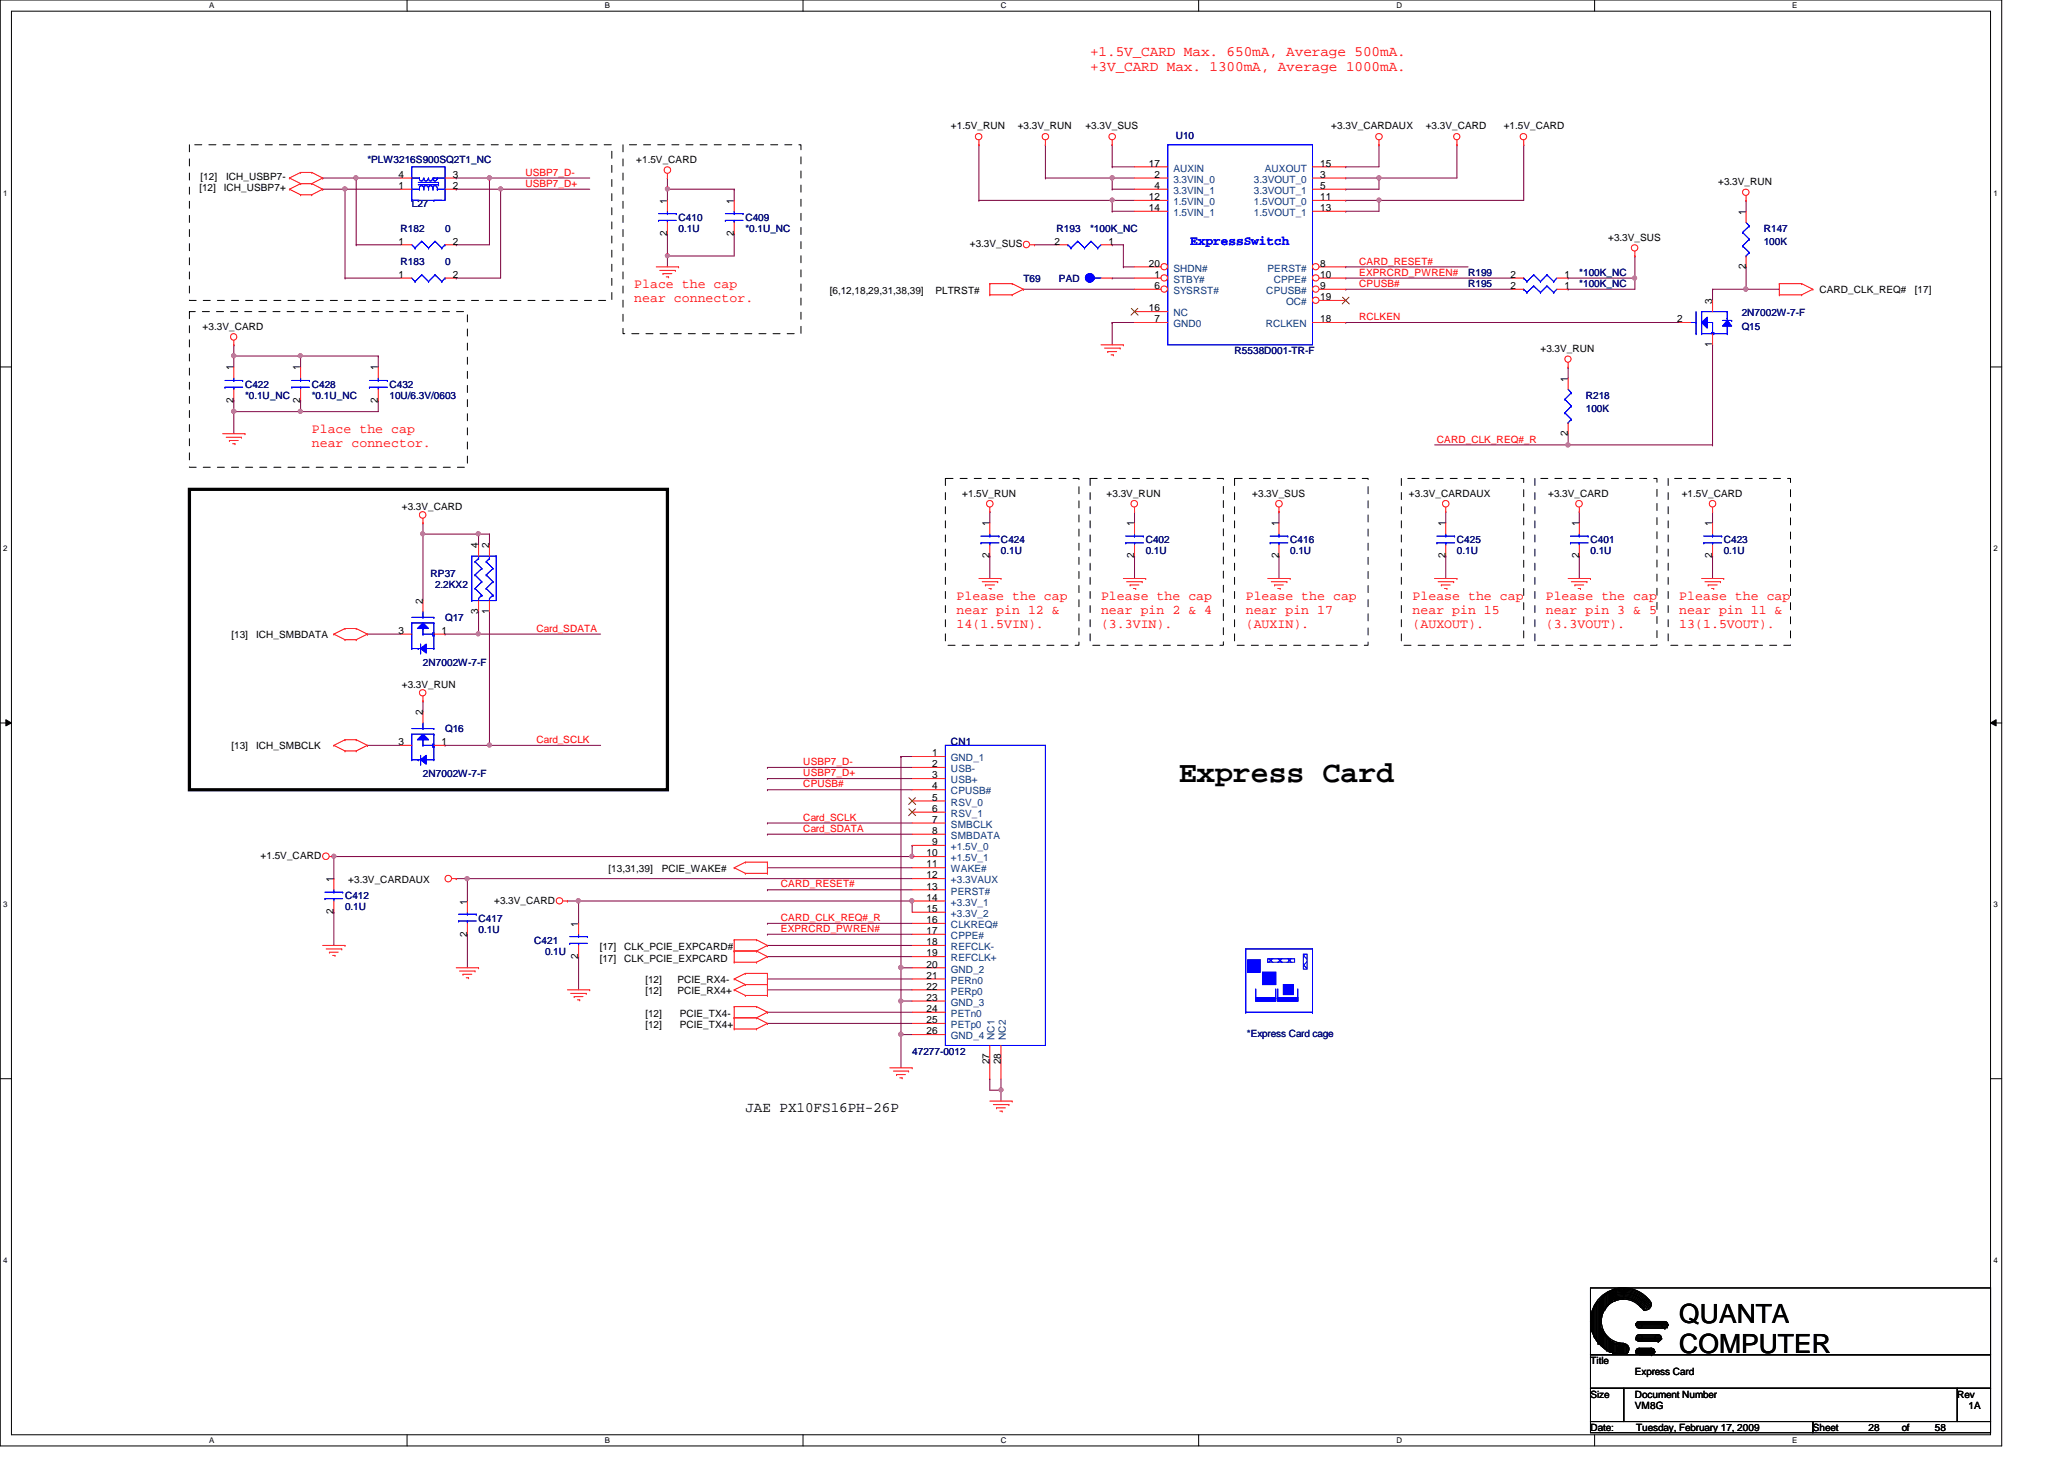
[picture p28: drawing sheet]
<svg xmlns="http://www.w3.org/2000/svg" width="297mm" height="210mm" viewBox="0 0 297 210" stroke-linecap="round" stroke-linejoin="round" font-family="sans-serif">
<defs><g id="words">
<text font-size="4.3" x="169.7" y="112.4">Express Card</text>
<g font-size="3.8">
<text x="241.7" y="190.3">QUANTA</text>
<text x="241.7" y="194.6">COMPUTER</text>
</g>
<g font-size="2.1" fill="#f00">
<text x="156.9" y="8">+1.5V_CARD Max. 650mA, Average 500mA.</text>
<text x="156.9" y="10.2">+3V_CARD Max. 1300mA, Average 1000mA.</text>
</g>
<text font-size="2.1" x="107.3" y="160">JAE PX10FS16PH-26P</text>
<text font-size="1.9" fill="#00f" x="171.3" y="35.2">ExpressSwitch</text>
<g font-size="1.9" fill="#f00">
<text x="91.3" y="41.5">Place the cap</text>
<text x="91.3" y="43.5">near connector.</text>
<text x="44.9" y="62.3">Place the cap</text>
<text x="44.9" y="64.3">near connector.</text>
<text x="137.7" y="86.3">Please the cap</text>
<text x="137.7" y="88.3">near pin 12 &amp;</text>
<text x="158.5" y="86.3">Please the cap</text>
<text x="158.5" y="88.3">near pin 2 &amp; 4</text>
<text x="179.3" y="86.3">Please the cap</text>
<text x="179.3" y="88.3">near pin 17</text>
<text x="203.3" y="86.3">Please the cap</text>
<text x="203.3" y="88.3">near pin 15</text>
<text x="222.5" y="86.3">Please the cap</text>
<text x="222.5" y="88.3">near pin 3 &amp; 5</text>
<text x="241.7" y="86.3">Please the cap</text>
<text x="241.7" y="88.3">near pin 11 &amp;</text>
<text x="137.7" y="90.3">14(1.5VIN).</text>
<text x="158.5" y="90.3">(3.3VIN).</text>
<text x="179.3" y="90.3">(AUXIN).</text>
<text x="203.3" y="90.3">(AUXOUT).</text>
<text x="222.5" y="90.3">(3.3VOUT).</text>
<text x="241.7" y="90.3">13(1.5VOUT).</text>
</g>
<g font-size="1.4" fill="#000080">
<text x="52.9" y="23.5">*PLW3216S900SQ2T1_NC</text>
<text x="169.2" y="19.9">U10</text>
<text x="59.3" y="29.8">L27</text>
<text x="57.7" y="33.4">R182</text>
<text x="64" y="33.4">0</text>
<text x="97.7" y="31.7">C410</text>
<text x="97.7" y="33.4">0.1U</text>
<text x="107.3" y="31.7">C409</text>
<text x="107.3" y="33.4">*0.1U_NC</text>
<text x="152.1" y="33.4">R193</text>
<text x="156.9" y="33.4">*100K_NC</text>
<text x="253.8" y="33.4">R147</text>
<text x="253.8" y="35.3">100K</text>
<text x="57.7" y="38.2">R183</text>
<text x="64" y="38.2">0</text>
<text x="147.3" y="40.6">T69</text>
<text x="152.4" y="40.6">PAD</text>
<text x="211.3" y="39.8">R199</text>
<text x="211.3" y="41.4">R195</text>
<text x="227.3" y="39.8">*100K_NC</text>
<text x="227.3" y="41.4">*100K_NC</text>
<text x="250.7" y="47.5">Q15</text>
<text x="250.7" y="45.5">2N7002W-7-F</text>
<text x="177.7" y="51">R5538D001-TR-F</text>
<text x="35.3" y="55.8">C422</text>
<text x="35.3" y="57.4">*0.1U_NC</text>
<text x="44.9" y="55.8">C428</text>
<text x="44.9" y="57.4">*0.1U_NC</text>
<text x="56" y="55.8">C432</text>
<text x="56" y="57.4">10U/6.3V/0603</text>
<text x="228.2" y="57.4">R218</text>
<text x="228.2" y="59.3">100K</text>
<text x="62" y="83">RP37</text>
<text x="144.1" y="78.2">C424</text>
<text x="144.1" y="79.8">0.1U</text>
<text x="164.9" y="78.2">C402</text>
<text x="164.9" y="79.8">0.1U</text>
<text x="185.7" y="78.2">C416</text>
<text x="185.7" y="79.8">0.1U</text>
<text x="209.7" y="78.2">C425</text>
<text x="209.7" y="79.8">0.1U</text>
<text x="228.9" y="78.2">C401</text>
<text x="228.9" y="79.8">0.1U</text>
<text x="248.1" y="78.2">C423</text>
<text x="248.1" y="79.8">0.1U</text>
<text x="62.6" y="84.6">2.2KX2</text>
<text x="64" y="89.4">Q17</text>
<text x="60.9" y="95.8">2N7002W-7-F</text>
<text x="64" y="105.4">Q16</text>
<text x="136.9" y="107.1">CN1</text>
<text x="60.9" y="111.8">2N7002W-7-F</text>
<text x="49.7" y="129.4">C412</text>
<text x="49.7" y="131">0.1U</text>
<text x="68.9" y="132.6">C417</text>
<text x="68.9" y="134.2">0.1U</text>
<text x="76.9" y="135.8">C421</text>
<text x="78.4" y="137.4">0.1U</text>
<text x="179.4" y="149.2">*Express Card cage</text>
<text x="131.3" y="151.8">47277-0012</text>
</g>
<g font-size="1.4">
<text x="91.6" y="23.5">+1.5V_CARD</text>
<text x="136.9" y="18.6">+1.5V_RUN</text>
<text x="146.5" y="18.6">+3.3V_RUN</text>
<text x="156.2" y="18.6">+3.3V_SUS</text>
<text x="165.4" y="24">17</text>
<text x="190" y="24">15</text>
<text x="191.6" y="18.6">+3.3V_CARDAUX</text>
<text x="205.2" y="18.6">+3.3V_CARD</text>
<text x="216.4" y="18.6">+1.5V_CARD</text>
<text x="28.7" y="27.4">[12]</text>
<text x="28.9" y="25.9">[12]</text>
<text x="32.2" y="27.4">ICH_USBP7+</text>
<text x="32.6" y="25.9">ICH_USBP7-</text>
<text x="57.4" y="27.2">1</text>
<text x="57.4" y="25.6">4</text>
<text x="65.1" y="27.2">2</text>
<text x="65.1" y="25.6">3</text>
<text x="96" y="29.3" transform="rotate(-90 96 29.3)">1</text>
<text x="105.6" y="29.3" transform="rotate(-90 105.6 29.3)">1</text>
<text x="165.4" y="28.8">12</text>
<text x="166.2" y="25.6">2</text>
<text x="166.2" y="27.2">4</text>
<text x="190" y="25.6">3</text>
<text x="190" y="28.8">11</text>
<text x="190" y="27.2">5</text>
<text x="247.3" y="26.6">+3.3V_RUN</text>
<text x="57.4" y="35.2">1</text>
<text x="65.1" y="35.2">2</text>
<text x="96" y="33.9" transform="rotate(-90 96 33.9)">2</text>
<text x="105.6" y="33.9" transform="rotate(-90 105.6 33.9)">2</text>
<text x="139.6" y="35.6">+3.3V_SUS</text>
<text x="151.8" y="35.2">2</text>
<text x="159.6" y="35.2">1</text>
<text x="165.4" y="30.4">14</text>
<text x="190" y="30.4">13</text>
<text x="231.4" y="34.6">+3.3V_SUS</text>
<text x="251.2" y="30.9" transform="rotate(-90 251.2 30.9)">1</text>
<text x="57.4" y="40">1</text>
<text x="65.1" y="40">2</text>
<text x="165.4" y="38.4">20</text>
<text x="166.2" y="40">1</text>
<text x="166.2" y="41.6">6</text>
<text x="190" y="38.4">8</text>
<text x="190" y="40">10</text>
<text x="190" y="41.6">9</text>
<text x="217.4" y="40">2</text>
<text x="217.4" y="41.6">2</text>
<text x="225.2" y="40">1</text>
<text x="225.2" y="41.6">1</text>
<text x="251.2" y="38.7" transform="rotate(-90 251.2 38.7)">2</text>
<text x="29.2" y="47.5">+3.3V_CARD</text>
<text x="119.4" y="42.3">[6,12,18,29,31,38,39]</text>
<text x="134.6" y="42.3">PLTRST#</text>
<text x="165.4" y="44.8">16</text>
<text x="166.2" y="46.4">7</text>
<text x="190" y="46.4">18</text>
<text x="190" y="43.2">19</text>
<text x="241.4" y="46.4">2</text>
<text x="246.4" y="43.7" transform="rotate(-90 246.4 43.7)">3</text>
<text x="261.8" y="42.2">CARD_CLK_REQ#</text>
<text x="275.6" y="42.2">[17]</text>
<text x="33.6" y="53.3" transform="rotate(-90 33.6 53.3)">1</text>
<text x="43.2" y="53.3" transform="rotate(-90 43.2 53.3)">1</text>
<text x="54.4" y="53.3" transform="rotate(-90 54.4 53.3)">1</text>
<text x="221.7" y="50.6">+3.3V_RUN</text>
<text x="246.4" y="49.9" transform="rotate(-90 246.4 49.9)">1</text>
<text x="33.6" y="57.9" transform="rotate(-90 33.6 57.9)">2</text>
<text x="43.2" y="57.9" transform="rotate(-90 43.2 57.9)">2</text>
<text x="54.4" y="57.9" transform="rotate(-90 54.4 57.9)">2</text>
<text x="225.6" y="54.9" transform="rotate(-90 225.6 54.9)">1</text>
<text x="225.6" y="62.7" transform="rotate(-90 225.6 62.7)">2</text>
<text x="138.5" y="71.5">+1.5V_RUN</text>
<text x="159.3" y="71.5">+3.3V_RUN</text>
<text x="180.2" y="71.5">+3.3V_SUS</text>
<text x="202.8" y="71.5">+3.3V_CARDAUX</text>
<text x="222.8" y="71.5">+3.3V_CARD</text>
<text x="242" y="71.5">+1.5V_CARD</text>
<text x="57.8" y="73.4">+3.3V_CARD</text>
<text x="142.4" y="75.7" transform="rotate(-90 142.4 75.7)">1</text>
<text x="163.2" y="75.7" transform="rotate(-90 163.2 75.7)">1</text>
<text x="184" y="75.7" transform="rotate(-90 184 75.7)">1</text>
<text x="208" y="75.7" transform="rotate(-90 208 75.7)">1</text>
<text x="227.2" y="75.7" transform="rotate(-90 227.2 75.7)">1</text>
<text x="246.4" y="75.7" transform="rotate(-90 246.4 75.7)">1</text>
<text x="68.8" y="78.9" transform="rotate(-90 68.8 78.9)">4</text>
<text x="70.4" y="78.9" transform="rotate(-90 70.4 78.9)">2</text>
<text x="142.4" y="80.3" transform="rotate(-90 142.4 80.3)">2</text>
<text x="163.2" y="80.3" transform="rotate(-90 163.2 80.3)">2</text>
<text x="184" y="80.3" transform="rotate(-90 184 80.3)">2</text>
<text x="208" y="80.3" transform="rotate(-90 208 80.3)">2</text>
<text x="227.2" y="80.3" transform="rotate(-90 227.2 80.3)">2</text>
<text x="246.4" y="80.3" transform="rotate(-90 246.4 80.3)">2</text>
<text x="60.8" y="86.9" transform="rotate(-90 60.8 86.9)">2</text>
<text x="68.8" y="88.3" transform="rotate(-90 68.8 88.3)">3</text>
<text x="70.4" y="88.3" transform="rotate(-90 70.4 88.3)">1</text>
<text x="33.3" y="91.8">[13]</text>
<text x="36.9" y="91.8">ICH_SMBDATA</text>
<text x="57.4" y="91.2">3</text>
<text x="63.5" y="91.2">1</text>
<text x="57.8" y="99">+3.3V_RUN</text>
<text x="33.3" y="107.8">[13]</text>
<text x="36.9" y="107.8">ICH_SMBCLK</text>
<text x="57.4" y="107.2">3</text>
<text x="60.8" y="102.9" transform="rotate(-90 60.8 102.9)">2</text>
<text x="63.5" y="107.2">1</text>
<text x="134.2" y="108.8">1</text>
<text x="134.2" y="112">3</text>
<text x="134.2" y="110.4">2</text>
<text x="134.2" y="113.6">4</text>
<text x="134.2" y="115.2">5</text>
<text x="134.2" y="118.4">7</text>
<text x="134.2" y="116.8">6</text>
<text x="134.2" y="120">8</text>
<text x="37.5" y="123.6">+1.5V_CARD</text>
<text x="87.6" y="125.4">[13,31,39]</text>
<text x="95.2" y="125.4">PCIE_WAKE#</text>
<text x="133.3" y="124.8">11</text>
<text x="133.3" y="123.2">10</text>
<text x="134.2" y="121.6">9</text>
<text x="48" y="131.5" transform="rotate(-90 48 131.5)">2</text>
<text x="48" y="126.9" transform="rotate(-90 48 126.9)">1</text>
<text x="50.1" y="127">+3.3V_CARDAUX</text>
<text x="67.2" y="130.1" transform="rotate(-90 67.2 130.1)">1</text>
<text x="71.1" y="130">+3.3V_CARD</text>
<text x="133.3" y="128">13</text>
<text x="133.3" y="131.2">15</text>
<text x="133.3" y="126.4">12</text>
<text x="133.3" y="129.6">14</text>
<text x="67.2" y="134.7" transform="rotate(-90 67.2 134.7)">2</text>
<text x="83.2" y="137.9" transform="rotate(-90 83.2 137.9)">2</text>
<text x="83.2" y="133.3" transform="rotate(-90 83.2 133.3)">1</text>
<text x="86.3" y="136.7">[17]</text>
<text x="89.8" y="136.7">CLK_PCIE_EXPCARD#</text>
<text x="133.3" y="134.4">17</text>
<text x="133.3" y="137.6">19</text>
<text x="133.3" y="132.8">16</text>
<text x="133.3" y="136">18</text>
<text x="86.3" y="138.3">[17]</text>
<text x="89.8" y="138.3">CLK_PCIE_EXPCARD</text>
<text x="92.9" y="143">[12]</text>
<text x="92.9" y="141.4">[12]</text>
<text x="97.5" y="143">PCIE_RX4+</text>
<text x="97.5" y="141.4">PCIE_RX4-</text>
<text x="133.3" y="139.2">20</text>
<text x="133.3" y="140.8">21</text>
<text x="133.3" y="142.4">22</text>
<text x="133.3" y="144">23</text>
<text x="92.9" y="148">[12]</text>
<text x="92.9" y="146.3">[12]</text>
<text x="97.8" y="148">PCIE_TX4+</text>
<text x="97.8" y="146.3">PCIE_TX4-</text>
<text x="133.3" y="145.6">24</text>
<text x="133.3" y="147.2">25</text>
<text x="133.3" y="148.8">26</text>
<text x="142.4" y="153.1" transform="rotate(-90 142.4 153.1)">27</text>
<text x="144" y="153.1" transform="rotate(-90 144 153.1)">28</text>
<text x="228.9" y="196.3">Title</text>
<text x="235.3" y="197.9">Express Card</text>
<text x="228.9" y="201.1">Size</text>
<text x="235.3" y="202.6">VM8G</text>
<text x="235.3" y="201.1">Document Number</text>
<text x="281.7" y="201.1">Rev</text>
<text x="283.3" y="202.6">1A</text>
<text x="228.9" y="205.9">Date:</text>
<text x="235.5" y="205.9">Tuesday, February 17, 2009</text>
<text x="260.9" y="205.9">Sheet</text>
<text x="268.9" y="205.9">28</text>
<text x="273.7" y="205.9">of</text>
<text x="278.5" y="205.9">58</text>
</g>
<g font-size="1.4" fill="#f00">
<text x="75.6" y="25.3">USBP7_D-</text>
<text x="75.6" y="26.9">USBP7_D+</text>
<text x="195.6" y="39.7">EXPRCRD_PWREN#</text>
<text x="195.6" y="38.1">CARD_RESET#</text>
<text x="195.6" y="41.3">CPUSB#</text>
<text x="195.6" y="46.1">RCLKEN</text>
<text x="206.8" y="63.7">CARD_CLK_REQ#_R</text>
<text x="77.2" y="90.9">Card_SDATA</text>
<text x="77.2" y="106.9">Card_SCLK</text>
<text x="115.6" y="113.3">CPUSB#</text>
<text x="115.6" y="110.1">USBP7_D-</text>
<text x="115.6" y="111.7">USBP7_D+</text>
<text x="115.6" y="118.1">Card_SCLK</text>
<text x="115.6" y="119.7">Card_SDATA</text>
<text x="112.4" y="127.7">CARD_RESET#</text>
<text x="112.4" y="132.5">CARD_CLK_REQ#_R</text>
<text x="112.4" y="134.1">EXPRCRD_PWREN#</text>
</g>
<g font-size="1.4" fill="#004080">
<text x="168.9" y="24.7">AUXIN</text>
<text x="168.9" y="26.3">3.3VIN_0</text>
<text x="168.9" y="29.5">1.5VIN_0</text>
<text x="168.9" y="27.9">3.3VIN_1</text>
<text x="180.5" y="26.3">3.3VOUT_0</text>
<text x="180.5" y="29.5">1.5VOUT_0</text>
<text x="180.5" y="27.9">3.3VOUT_1</text>
<text x="182" y="24.7">AUXOUT</text>
<text x="168.9" y="31.1">1.5VIN_1</text>
<text x="180.5" y="31.1">1.5VOUT_1</text>
<text x="168.9" y="39.1">SHDN#</text>
<text x="168.9" y="40.7">STBY#</text>
<text x="182.4" y="39.1">PERST#</text>
<text x="183.3" y="40.7">CPPE#</text>
<text x="168.9" y="42.3">SYSRST#</text>
<text x="168.9" y="47.1">GND0</text>
<text x="168.9" y="45.5">NC</text>
<text x="182.2" y="47.1">RCLKEN</text>
<text x="182.2" y="42.3">CPUSB#</text>
<text x="185.1" y="43.9">OC#</text>
<text x="136.9" y="109.5">GND_1</text>
<text x="136.9" y="112.7">USB+</text>
<text x="136.9" y="111.1">USB-</text>
<text x="136.9" y="115.9">RSV_0</text>
<text x="136.9" y="119.1">SMBCLK</text>
<text x="136.9" y="114.3">CPUSB#</text>
<text x="136.9" y="117.5">RSV_1</text>
<text x="136.9" y="122.3">+1.5V_0</text>
<text x="136.9" y="125.5">WAKE#</text>
<text x="136.9" y="120.7">SMBDATA</text>
<text x="136.9" y="123.9">+1.5V_1</text>
<text x="136.9" y="128.7">PERST#</text>
<text x="136.9" y="131.9">+3.3V_2</text>
<text x="136.9" y="127.1">+3.3VAUX</text>
<text x="136.9" y="130.3">+3.3V_1</text>
<text x="136.9" y="135.1">CPPE#</text>
<text x="136.9" y="133.5">CLKREQ#</text>
<text x="136.9" y="136.7">REFCLK-</text>
<text x="136.9" y="138.3">REFCLK+</text>
<text x="136.9" y="139.9">GND_2</text>
<text x="136.9" y="141.5">PERn0</text>
<text x="136.9" y="143.1">PERp0</text>
<text x="136.9" y="144.7">GND_3</text>
<text x="136.9" y="146.3">PETn0</text>
<text x="136.9" y="147.9">PETp0</text>
<text x="136.9" y="149.5">GND_4</text>
<text x="143.1" y="149.6" transform="rotate(-90 143.1 149.6)">NC1</text>
<text x="144.7" y="149.6" transform="rotate(-90 144.7 149.6)">NC2</text>
</g>
<g font-size="1.1">
<text x="30.1" y="1.1">A</text>
<text x="87" y="1.1">B</text>
<text x="144" y="1.1">C</text>
<text x="201" y="1.1">D</text>
<text x="257.9" y="1.1">E</text>
<text x=".5" y="28.2">1</text>
<text x="286.9" y="28.2">1</text>
<text x=".5" y="79.3">2</text>
<text x="286.9" y="79.3">2</text>
<text x=".5" y="130.6">3</text>
<text x="286.9" y="130.6">3</text>
<text x=".5" y="181.7">4</text>
<text x="286.9" y="181.7">4</text>
<text x="30.1" y="207.6">A</text>
<text x="87" y="207.6">B</text>
<text x="144" y="207.6">C</text>
<text x="201" y="207.6">D</text>
<text x="257.9" y="207.6">E</text>
</g>
</g></defs>
<path d="M0 0h288.1v208h-288.1zM1.6 1.6h284.9v204.8h-284.9z" fill="none" stroke="#000" stroke-width=".14"/>
<g fill="#fff">
<path d="M30.1 .2h.7v1.2h-.7z"/>
<path d="M30.1 206.6h.7v1.2h-.7z"/>
</g>
<path d="M58.6 0v1.6M58.6 206.4v1.6" fill="none" stroke="#000" stroke-width=".14"/>
<g fill="#fff">
<path d="M87 .2h.8v1.2h-.8z"/>
<path d="M87 206.6h.8v1.2h-.8z"/>
</g>
<path d="M115.6 0v1.6M115.6 206.4v1.6" fill="none" stroke="#000" stroke-width=".14"/>
<g fill="#fff">
<path d="M144 .2h.8v1.2h-.8z"/>
<path d="M144 206.6h.8v1.2h-.8z"/>
</g>
<path d="M172.5 0v1.6M172.5 206.4v1.6" fill="none" stroke="#000" stroke-width=".14"/>
<g fill="#fff">
<path d="M201 .2h.7v1.2h-.7z"/>
<path d="M201 206.6h.7v1.2h-.7z"/>
</g>
<path d="M229.5 0v1.6M229.5 206.4v1.6" fill="none" stroke="#000" stroke-width=".14"/>
<g fill="#fff">
<path d="M257.9 .2h.8v1.2h-.8z"/>
<path d="M257.9 206.6h.8v1.2h-.8z"/>
<path d="M.5 27.2h.6v1.2h-.6z"/>
<path d="M286.9 27.2h.6v1.2h-.6z"/>
<path d="M.5 78.4h.6v1.1h-.6z"/>
<path d="M286.9 78.4h.6v1.1h-.6z"/>
</g>
<path d="M0 52.8h1.6M286.5 52.8h1.6" fill="none" stroke="#000" stroke-width=".14"/>
<g fill="#fff">
<path d="M.5 129.6h.6v1.2h-.6z"/>
<path d="M286.9 129.6h.6v1.2h-.6z"/>
</g>
<path d="M0 104h1.6M.8 103.5l.8 .5-.8 .4zM286.5 104l.8-.5v.9zM286.5 104h1.6" fill="none" stroke="#000" stroke-width=".14"/>
<path d="M.8 103.5l.8 .5-.8 .4zM286.5 104l.8-.5v.9z" fill="#000"/>
<g fill="#fff">
<path d="M.5 180.8h.6v1.1h-.6z"/>
<path d="M286.9 180.8h.6v1.1h-.6z"/>
</g>
<path d="M0 155.2h1.6M286.5 155.2h1.6" fill="none" stroke="#000" stroke-width=".14"/>
<g fill="none" stroke="#800040" stroke-width=".14">
<path d="M129.7 108.8h.1M129.7 108.8v30.4M129.7 108.8h1.6M67.3 126.4h.1M67.3 126.4h64M110.4 132.8h.1M110.4 132.8h20.9M110.4 145.6h.1M110.4 147.2h.1M110.4 145.6h20.9M110.4 147.2h20.9M129.7 144h.1"/>
<path d="M129.7 144h1.6"/>
</g>
<circle cx="67.2" cy="126.4" r=".3" fill="#f0f"/>
<circle cx="67.2" cy="126.4" r=".3" fill="none" stroke="#f0f" stroke-width=".14"/>
<path d="M110.4 134.4h.1M110.4 134.4h20.9M131.3 129.6h.1M131.3 129.6v1.6" fill="none" stroke="#800040" stroke-width=".14"/>
<circle cx="131.2" cy="129.6" r=".31" fill="#f0f"/>
<circle cx="131.2" cy="129.6" r=".31" fill="none" stroke="#f0f" stroke-width=".14"/>
<path d="M110.4 128h.1M110.4 128h20.9M129.7 139.2h.1M129.7 139.2h1.6M129.7 148.8h.1M129.7 148.8h1.6" fill="none" stroke="#800040" stroke-width=".14"/>
<circle cx="129.6" cy="148.8" r=".31" fill="#f0f"/>
<circle cx="129.6" cy="148.8" r=".31" fill="none" stroke="#f0f" stroke-width=".14"/>
<path d="M110.4 113.6h.1M110.4 118.4h.1M110.4 113.6h20.9M110.4 118.4h20.9M110.4 137.6h.1M110.4 136h.1M110.4 120h.1M110.4 137.6h20.9M110.4 136h20.9M110.4 120h20.9M129.7 139.2h.1M129.7 139.2v4.8" fill="none" stroke="#800040" stroke-width=".14"/>
<circle cx="129.6" cy="139.2" r=".31" fill="#f0f"/>
<circle cx="129.6" cy="139.2" r=".31" fill="none" stroke="#f0f" stroke-width=".14"/>
<path d="M129.7 148.8h.1M129.7 144h.1M129.7 144v9.6" fill="none" stroke="#800040" stroke-width=".14"/>
<circle cx="129.6" cy="144" r=".31" fill="#f0f"/>
<circle cx="129.6" cy="144" r=".31" fill="none" stroke="#f0f" stroke-width=".14"/>
<path d="M48 123.2h.1M131.3 121.6h.1M131.3 121.6v1.6h-83.3" fill="none" stroke="#800040" stroke-width=".14"/>
<circle cx="131.2" cy="123.2" r=".3" fill="#f0f"/>
<circle cx="131.2" cy="123.2" r=".3" fill="none" stroke="#f0f" stroke-width=".14"/>
<circle cx="48" cy="123.2" r=".3" fill="#f0f"/>
<circle cx="48" cy="123.2" r=".3" fill="none" stroke="#f0f" stroke-width=".14"/>
<g fill="none" stroke="#800040" stroke-width=".14">
<path d="M110.4 110.4h.1M110.4 112h.1M110.4 110.4h20.9M110.4 112h20.9M48 126.4h.1M48 131.2h.1M48 123.2v3.2M48 131.2v4.8M65.7 126.4h.1M65.7 126.4h1.6v3.2M67.3 129.6h.1M67.3 134.4h.1"/>
<path d="M67.3 134.4v4.8M81.7 129.6h.1M81.7 129.6h49.6M83.3 132.8h.1M83.3 129.6h.1M83.3 129.6v3.2M110.4 124.8h.1M110.4 124.8h20.9M110.4 142.4h.1M110.4 140.8h.1M110.4 142.4h20.9M110.4 140.8h20.9"/>
</g>
<circle cx="83.2" cy="129.6" r=".31" fill="#f0f"/>
<circle cx="83.2" cy="129.6" r=".31" fill="none" stroke="#f0f" stroke-width=".14"/>
<g fill="none" stroke="#800040" stroke-width=".14">
<path d="M148.9 35.2h.1M148.9 35.2h3.2M150.4 20.8h.1M150.4 25.6h.1M150.4 20.8v4.8M150.4 25.6h9.7M160.1 30.4h.1M160.1 28.8h.1M160.1 35.2h.1M160.1 30.4h3.2M160.1 28.8v1.6M160.1 35.2h1.6"/>
<path d="M193.7 30.4h.1M193.7 24h.1M193.7 30.4h4.8M198.5 20.8h.1M198.5 25.6h.1M198.5 20.8v3.2h-4.8M198.5 25.6h11.2M160.1 40h.1M160.1 40h3.2M225.7 41.6h.1M225.7 41.6h9.6M83.3 137.6h.1"/>
<path d="M83.3 137.6v4.8"/>
</g>
<circle cx="198.4" cy="25.6" r=".31" fill="#f0f"/>
<circle cx="198.4" cy="25.6" r=".31" fill="none" stroke="#f0f" stroke-width=".14"/>
<g fill="none" stroke="#800040" stroke-width=".14">
<path d="M160.1 27.2h.1M160.1 25.6h.1M160.1 27.2h3.2M160.1 25.6v1.6M161.7 35.2h.1M161.7 38.4h.1M161.7 35.2v3.2M161.7 38.4h1.6M147.3 41.6h.1M147.3 41.6h16M160.1 46.4h.1M160.1 46.4h3.2"/>
<path d="M225.7 40h.1M225.7 40h9.6"/>
</g>
<circle cx="160" cy="25.6" r=".31" fill="#f0f"/>
<circle cx="160" cy="25.6" r=".31" fill="none" stroke="#f0f" stroke-width=".14"/>
<path d="M160.1 25.6h.1M160.1 25.6h3.2M198.5 28.8h.1M198.5 28.8h20.8M209.7 20.8h.1M209.7 20.8v4.8M235.3 36.8h.1M235.3 36.8v3.2" fill="none" stroke="#800040" stroke-width=".14"/>
<circle cx="198.5" cy="28.8" r=".3" fill="#f0f"/>
<circle cx="198.5" cy="28.8" r=".3" fill="none" stroke="#f0f" stroke-width=".14"/>
<path d="M140.9 28.8h.1M140.9 20.8h.1M140.9 28.8h22.4M140.9 20.8v8M160.1 28.8h.1M193.7 27.2h.1M198.5 25.6h.1M198.5 25.6v1.6h-4.8M160.1 46.4h.1M160.1 46.4v3.2" fill="none" stroke="#800040" stroke-width=".14"/>
<circle cx="160.1" cy="28.8" r=".3" fill="#f0f"/>
<circle cx="160.1" cy="28.8" r=".3" fill="none" stroke="#f0f" stroke-width=".14"/>
<path d="M198.5 28.8h.1M198.5 28.8v1.6M219.3 20.8h.1M219.3 20.8v8M193.7 40h.1M193.7 40h24M235.3 40h.1M235.3 40v1.6" fill="none" stroke="#800040" stroke-width=".14"/>
<circle cx="235.2" cy="40" r=".3" fill="#f0f"/>
<circle cx="235.2" cy="40" r=".3" fill="none" stroke="#f0f" stroke-width=".14"/>
<g fill="none" stroke="#800040" stroke-width=".14">
<path d="M160.1 20.8h.1M160.1 24h.1M160.1 20.8v3.2M160.1 24h3.2M193.7 38.4h.1M193.7 38.4h17.6M43.3 57.6h.1M43.3 59.2h.1M43.3 57.6v1.6M43.3 59.2h11.1M193.7 41.6h.1M193.7 41.6h24"/>
<path d="M142.4 73.6h.1M142.4 73.6v1.6M163.3 73.6h.1M163.3 73.6v1.6M184.1 73.6h.1M184.1 73.6v1.6M208.1 73.6h.1M208.1 73.6v1.6M227.3 73.6h.1M227.3 73.6v1.6M246.5 73.6h.1M246.5 73.6v1.6"/>
<path d="M142.4 80h.1M142.4 80v3.2M163.3 80h.1M163.3 80v3.2M184.1 80h.1M184.1 80v3.2M208.1 80h.1M208.1 80v3.2M227.3 80h.1M227.3 80v3.2M246.5 80h.1M246.5 80v3.2"/>
</g>
<circle cx="43.2" cy="59.2" r=".3" fill="#f0f"/>
<circle cx="43.2" cy="59.2" r=".3" fill="none" stroke="#f0f" stroke-width=".14"/>
<path d="M33.7 57.6h.1M33.7 49.6h.1M33.7 59.2h.1M33.7 49.6v1.6M33.7 57.6v4.8M43.3 51.2h.1M43.3 51.2h11.1" fill="none" stroke="#800040" stroke-width=".14"/>
<circle cx="43.2" cy="51.2" r=".3" fill="#f0f"/>
<circle cx="43.2" cy="51.2" r=".3" fill="none" stroke="#f0f" stroke-width=".14"/>
<path d="M96.1 36.8h.1M96.1 36.8h9.6M43.3 51.2h.1M43.3 51.2v1.6" fill="none" stroke="#800040" stroke-width=".14"/>
<circle cx="96.1" cy="36.8" r=".3" fill="#f0f"/>
<circle cx="96.1" cy="36.8" r=".3" fill="none" stroke="#f0f" stroke-width=".14"/>
<path d="M70.4 25.6h.1M70.4 25.6v9.6M54.4 51.2h.1M54.4 51.2v1.6" fill="none" stroke="#800040" stroke-width=".14"/>
<circle cx="70.4" cy="25.6" r=".31" fill="#f0f"/>
<circle cx="70.4" cy="25.6" r=".31" fill="none" stroke="#f0f" stroke-width=".14"/>
<path d="M49.7 27.2h.1M49.7 27.2v12.8M65.7 27.2h.1M65.7 25.6h.1M65.7 35.2h.1M65.7 27.2h6.3M65.7 25.6h19.2M65.7 35.2h4.7M70.4 25.6h.1M49.7 40h.1M49.7 40h8" fill="none" stroke="#800040" stroke-width=".14"/>
<circle cx="49.6" cy="27.2" r=".31" fill="#f0f"/>
<circle cx="49.6" cy="27.2" r=".31" fill="none" stroke="#f0f" stroke-width=".14"/>
<path d="M46.4 27.2h.1M46.4 27.2h3.3M72 27.2h.1M72 27.2v12.8h-6.3M65.7 40h.1" fill="none" stroke="#800040" stroke-width=".14"/>
<circle cx="72" cy="27.2" r=".3" fill="#f0f"/>
<circle cx="72" cy="27.2" r=".3" fill="none" stroke="#f0f" stroke-width=".14"/>
<path d="M49.7 27.2h.1M49.7 27.2h8M51.3 25.6h.1M51.3 25.6h6.4" fill="none" stroke="#800040" stroke-width=".14"/>
<circle cx="51.2" cy="25.6" r=".31" fill="#f0f"/>
<circle cx="51.2" cy="25.6" r=".31" fill="none" stroke="#f0f" stroke-width=".14"/>
<g fill="none" stroke="#800040" stroke-width=".14">
<path d="M46.4 25.6h.1M46.4 25.6h4.9M51.3 25.6h.1M51.3 35.2h.1M51.3 25.6v9.6M51.3 35.2h6.4M72 27.2h.1M72 27.2h12.9M96.1 36.8h.1M96.1 36.8v1.6M33.7 51.2h.1M33.7 51.2h9.6"/>
<path d="M54.4 57.6h.1M54.4 57.6v1.6"/>
</g>
<circle cx="33.6" cy="51.2" r=".31" fill="#f0f"/>
<circle cx="33.6" cy="51.2" r=".31" fill="none" stroke="#f0f" stroke-width=".14"/>
<path d="M33.7 51.2h.1M33.7 59.2h.1M33.7 51.2v1.6M33.7 59.2h9.6" fill="none" stroke="#800040" stroke-width=".14"/>
<circle cx="33.6" cy="59.2" r=".31" fill="#f0f"/>
<circle cx="33.6" cy="59.2" r=".31" fill="none" stroke="#f0f" stroke-width=".14"/>
<path d="M142.4 155.2h.1M142.4 155.2v1.6h1.7M144.1 156.8h.1M144.1 156.8v1.6" fill="none" stroke="#800040" stroke-width=".14"/>
<circle cx="144.1" cy="156.8" r=".3" fill="#f0f"/>
<circle cx="144.1" cy="156.8" r=".3" fill="none" stroke="#f0f" stroke-width=".14"/>
<path d="M70.4 76.8h.1M70.4 76.8v1.6M70.4 88h.1M70.4 88v19.2M144.1 156.8h.1M144.1 155.2v1.6" fill="none" stroke="#800040" stroke-width=".14"/>
<circle cx="70.4" cy="107.2" r=".3" fill="#f0f"/>
<circle cx="70.4" cy="107.2" r=".3" fill="none" stroke="#f0f" stroke-width=".14"/>
<path d="M60.9 75.2h.1M60.9 75.2v1.6M68.9 76.8h.1M68.9 76.8h1.5M64 91.2h.1M64 91.2h4.9M64 107.2h.1M64 107.2h6.4" fill="none" stroke="#800040" stroke-width=".14"/>
<circle cx="68.8" cy="76.8" r=".3" fill="#f0f"/>
<circle cx="68.8" cy="76.8" r=".3" fill="none" stroke="#f0f" stroke-width=".14"/>
<path d="M68.9 76.8h.1M68.9 76.8v1.6M68.9 88h.1M68.9 91.2h.1M68.9 88v3.2M68.9 91.2h17.5" fill="none" stroke="#800040" stroke-width=".14"/>
<circle cx="68.8" cy="91.2" r=".3" fill="#f0f"/>
<circle cx="68.8" cy="91.2" r=".3" fill="none" stroke="#f0f" stroke-width=".14"/>
<path d="M60.9 76.8h.1M60.9 76.8v9.6M60.9 76.8h8M52.9 91.2h.1M52.9 91.2h4.8M52.9 107.2h.1M52.9 107.2h4.8M60.9 100.8h.1M60.9 100.8v1.6" fill="none" stroke="#800040" stroke-width=".14"/>
<circle cx="60.8" cy="76.8" r=".3" fill="#f0f"/>
<circle cx="60.8" cy="76.8" r=".3" fill="none" stroke="#f0f" stroke-width=".14"/>
<path d="M193.7 28.8h.1M193.7 25.6h.1M193.7 28.8h4.8M193.7 25.6h4.8M251.3 38.4h.1M251.3 38.4v3.2M193.7 46.4h.1M193.7 46.4h48M251.3 41.6h.1M251.3 41.6h4.8M70.4 107.2h.1M70.4 107.2h16" fill="none" stroke="#800040" stroke-width=".14"/>
<circle cx="251.2" cy="41.6" r=".31" fill="#f0f"/>
<circle cx="251.2" cy="41.6" r=".31" fill="none" stroke="#f0f" stroke-width=".14"/>
<path d="M251.3 28.8h.1M251.3 28.8v1.6M225.7 52.8h.1M225.7 52.8v1.6M246.5 41.6h.1M246.5 49.6h.1M246.5 41.6v1.6M246.5 49.6v14.4M246.5 41.6h4.8M206.5 64h19.2M225.7 64h.1M225.7 62.4v1.6" fill="none" stroke="#800040" stroke-width=".14"/>
<circle cx="225.7" cy="64" r=".31" fill="#f0f"/>
<circle cx="225.7" cy="64" r=".31" fill="none" stroke="#f0f" stroke-width=".14"/>
<path d="M96.1 27.2h.1M96.1 25.6h.1M96.1 25.6v3.2M105.7 27.2h.1M105.7 27.2v1.6M225.7 64h20.8M246.5 64h.1" fill="none" stroke="#800040" stroke-width=".14"/>
<circle cx="96.1" cy="27.2" r=".3" fill="#f0f"/>
<circle cx="96.1" cy="27.2" r=".3" fill="none" stroke="#f0f" stroke-width=".14"/>
<path d="M96.1 27.2h.1M96.1 33.6h.1M96.1 27.2h9.6M96.1 33.6v3.2M105.7 33.6h.1M105.7 33.6v3.2" fill="none" stroke="#800040" stroke-width=".14"/>
<g fill="none" stroke="#f00" stroke-width=".14">
<path d="M41.7 27.2h.1M41.7 25.6h.1M41.7 27.2l1.6 .8M41.7 25.6l1.6 .8M43.3 28h.1M43.3 26.4h.1M43.3 24.8h.1M43.3 28h1.6M43.3 26.4l-1.6 .8M43.3 26.4h1.6M43.3 24.8l-1.6 .8M43.3 24.8h1.6"/>
<path d="M44.9 28h.1M44.9 26.4h.1M44.9 24.8h.1M44.9 26.4l1.5 .8M44.9 24.8l1.5 .8M46.4 27.2h.1M46.4 25.6h.1M46.4 27.2l-1.5 .8M46.4 25.6l-1.5 .8M94.4 38.4h3.3M95 38.9h2.2M95.4 39.4h.1"/>
<path d="M95.4 39.4h1.3M95.9 39.8h.3M96.1 25.6h.1M96.1 25v.6M96.2 39.8h.1M97.2 38.9h.1M97.7 38.4h.1M140.9 20.8h.1M140.9 20.2v.6M148.2 35.2h.7M148.9 35.2h.1M150.4 20.8h.1"/>
<path d="M150.4 20.2v.6M152.1 35.2h1.6M158.5 35.2h1.6M160.1 20.8h.1M160.1 20.2v.6M198.5 20.8h.1M198.5 20.2v.6M209.7 20.8h.1M209.7 20.2v.6M219.3 20.8h.1M219.3 20.2v.6M235.3 36.8h.1"/>
<path d="M235.3 36.2v.6M251.3 28.8h.1M251.3 28.2v.6M33.7 49.6h.1M33.7 49v.6M54.4 52.8v1.6M54.4 56v1.6M142.4 42.4h.1M142.4 40.8h.1M142.4 40.8h3.3M142.4 42.4h3.3M142.4 40.8v1.6"/>
<path d="M145.7 40.8h.1M145.7 42.4h.1M145.7 40.8l1.6 .8M147.3 41.6h.1M147.3 41.6l-1.6 .8M158.5 49.6h3.2M159 50.1h2.2M159.4 50.6h.1M159.4 50.6h1.3M159.9 51.1h.3M160.2 51.1h.1M161.2 50.1h.1"/>
<path d="M161.7 49.6h.1M225.7 52.8h.1M225.7 52.2v.6M256.1 40.8h.1M256.1 42.4h.1M256.1 40.8h3.2M256.1 42.4h3.2M256.1 40.8v1.6M259.3 40.8h.1M259.3 42.4h.1M259.3 40.8l1.6 .8M260.9 41.6h.1"/>
<path d="M260.9 41.6l-1.6 .8M32 62.4h3.3M32.6 62.9h2.2M33 63.4h.1M33 63.4h1.3M33.5 63.8h.3M33.8 63.8h.1M34.8 62.9h.1M35.3 62.4h.1M60.9 75.2h.1M60.9 74.6v.6M142.4 73.6h.1"/>
<path d="M142.4 73v.6M163.3 73.6h.1M163.3 73v.6M184.1 73.6h.1M184.1 73v.6M208.1 73.6h.1M208.1 73v.6M208.1 75.2v1.6M208.1 78.4v1.6M227.3 73.6h.1M227.3 73v.6M246.5 73.6h.1"/>
<path d="M246.5 73v.6M48 91.2h.1M48 91.2l1.7 .8M49.7 90.4h.1M49.7 92h.1M49.7 90.4l-1.7 .8M49.7 90.4h1.6M49.7 92h1.6M51.3 90.4h.1M51.3 92h.1M51.3 90.4l1.6 .8M52.9 91.2h.1"/>
<path d="M52.9 91.2l-1.6 .8M140.9 83.2h3.2M141.3 83.7h2.3M141.8 84.2h.1M141.8 84.2h1.3M142.3 84.7h.3M142.6 84.7h.1M143.6 83.7h.1M144.1 83.2h.1M161.7 83.2h3.2M162.1 83.7h2.3M162.6 84.2h.1"/>
<path d="M162.6 84.2h1.3M163.1 84.7h.3M163.4 84.7h.1M164.4 83.7h.1M164.9 83.2h.1M182.5 83.2h3.2M183 83.7h2.2M183.4 84.2h.1M183.4 84.2h1.3M183.9 84.7h.3M184.2 84.7h.1M185.2 83.7h.1"/>
<path d="M185.7 83.2h.1M206.5 83.2h3.2M207 83.7h2.2M207.4 84.2h.1M207.4 84.2h1.3M207.9 84.7h.3M208.2 84.7h.1M209.2 83.7h.1M209.7 83.2h.1M225.7 83.2h3.2M226.1 83.7h2.3M226.6 84.2h.1"/>
<path d="M226.6 84.2h1.3M227.1 84.7h.4M227.5 84.7h.1M228.4 83.7h.1M228.9 83.2h.1M244.9 83.2h3.2M245.4 83.7h2.2M245.8 84.2h.1M245.8 84.2h1.3M246.3 84.7h.3M246.6 84.7h.1M247.6 83.7h.1"/>
<path d="M248.1 83.2h.1M48 107.2h.1M48 107.2l1.7 .8M49.7 106.4h.1M49.7 108h.1M49.7 106.4l-1.7 .8M49.7 106.4h1.6M49.7 108h1.6M51.3 106.4h.1M51.3 108h.1M51.3 106.4l1.6 .8M52.9 107.2h.1"/>
<path d="M52.9 107.2l-1.6 .8M60.9 100.8h.1M60.9 100.2v.6M46.4 136h3.3M46.9 136.5h2.3M47.4 137h.1M47.4 123.2h.6M47.4 137h1.3M47.9 137.5h.3M48 123.2h.1M48 126.4v1.6M48 129.6v1.6"/>
<path d="M48.2 137.5h.1M49.2 136.5h.1M49.7 136h.1M65 126.4h.7M65.7 126.4h.1M65.7 139.2h3.2M66.1 139.7h2.3M68.4 139.7h.1M68.9 139.2h.1M81 129.6h.7M81.7 129.6h.1M105.7 124.8h.1"/>
<path d="M105.7 138.4h.1M105.7 136.8h.1M105.7 135.2h.1M105.7 124.8l1.6 .8M105.7 136.8h3.2M105.7 138.4h3.2M105.7 135.2v3.2M105.7 135.2h3.2M107.3 124h.1M107.3 125.6h.1M107.3 124l-1.6 .8M107.3 124h3.1"/>
<path d="M107.3 125.6h3.1M108.9 136.8h.1M108.9 138.4h.1M108.9 135.2h.1M108.9 136.8l1.5 .8M108.9 135.2l1.5 .8M110.4 124h.1M110.4 125.6h.1M110.4 137.6h.1M110.4 136h.1M110.4 124v1.6M110.4 137.6l-1.5 .8"/>
<path d="M110.4 136l-1.5 .8M66.6 140.2h.1M66.6 140.2h1.3M67.1 140.7h.3M67.4 140.7h.1M81.7 142.4h3.2M82.1 142.9h2.3M82.6 143.4h.1M82.6 143.4h1.3M83.1 143.8h.3M83.4 143.8h.1M84.4 142.9h.1"/>
<path d="M84.9 142.4h.1M105.7 148h.1M105.7 146.4h.1M105.7 144.8h.1M105.7 142.4h.1M105.7 140.8h.1M105.7 144.8v3.2M105.7 146.4h3.2M105.7 148h3.2M105.7 144.8h3.2M105.7 142.4l1.6 .8M105.7 140.8l1.6 .8"/>
<path d="M107.3 141.6h.1M107.3 143.2h.1M107.3 140h.1M107.3 141.6l-1.6 .8M107.3 141.6h3.1M107.3 143.2h3.1M107.3 140l-1.6 .8M107.3 140h3.1M108.9 146.4h.1M108.9 148h.1M108.9 144.8h.1M108.9 146.4l1.5 .8"/>
<path d="M108.9 144.8l1.5 .8M110.4 147.2h.1M110.4 145.6h.1M110.4 141.6h.1M110.4 143.2h.1M110.4 140h.1M110.4 140v3.2M110.4 147.2l-1.5 .8M110.4 145.6l-1.5 .8M128.1 153.6h3.2M128.6 154.1h2.2M129 154.6h.1"/>
<path d="M129 154.6h1.3M129.5 155.1h.3M129.8 155.1h.1M130.8 154.1h.1M131.3 153.6h.1M142.4 158.4h3.3M143 158.9h2.2M143.4 159.4h.1M143.4 159.4h1.3M143.9 159.9h.3M144.2 159.9h.1M145.2 158.9h.1"/>
<path d="M145.7 158.4h.1"/>
<circle cx="140.8" cy="19.7" r=".46"/>
<circle cx="150.5" cy="19.7" r=".46"/>
<circle cx="160.1" cy="19.7" r=".46"/>
<circle cx="198.5" cy="19.7" r=".46"/>
<circle cx="209.6" cy="19.7" r=".45"/>
<circle cx="219.2" cy="19.7" r=".46"/>
<circle cx="96" cy="24.5" r=".47"/>
<circle cx="147.7" cy="35.2" r=".46"/>
<circle cx="235.2" cy="35.7" r=".46"/>
<circle cx="251.2" cy="27.7" r=".46"/>
<circle cx="33.6" cy="48.5" r=".46"/>
<circle cx="225.6" cy="51.7" r=".45"/>
<circle cx="60.8" cy="74.1" r=".47"/>
<circle cx="142.4" cy="72.5" r=".47"/>
<circle cx="163.2" cy="72.5" r=".47"/>
<circle cx="184.1" cy="72.5" r=".47"/>
<circle cx="208.1" cy="72.5" r=".47"/>
<circle cx="227.2" cy="72.5" r=".47"/>
<circle cx="246.5" cy="72.5" r=".47"/>
<circle cx="60.8" cy="99.7" r=".46"/>
<circle cx="46.9" cy="123.2" r=".47"/>
<circle cx="64.5" cy="126.4" r=".47"/>
<circle cx="80.5" cy="129.6" r=".46"/>
</g>
<g fill="none" stroke="#000" stroke-width=".14">
<path d="M228.9 185.3h57.6v9.6h-57.6zM228.9 194.9h57.6v4.8h-57.6zM228.9 199.7h4.8v4.8h-4.8zM229 191.2h.1M229 189v2.2M229 191.2l.2 .5M229.2 191.7h.1M229.2 188.5h.1M229.2 188.5v3.2M229.4 188.2h.1M229.4 192.2h.1M229.4 188.2l-.2 .3"/>
<path d="M229.4 188.2v4M229.4 192.2l.1 .2M229.5 192.4h.1M229.5 187.9h.1M229.5 187.9v4.5M229.7 187.5h.1M229.7 192.7h.1M229.7 187.5l-.2 .4M229.7 187.5v5.2M229.7 192.7l.1 .1M229.8 192.8h.1M229.8 187.4h.1"/>
<path d="M229.8 187.4v5.4M230 187.2h.1M230 193.3h.1M230 187.2l-.2 .2M230 187.2v6.1M230.2 187.1h.1M230.2 187.1v6.2M230.3 186.9h.1M230.3 193.5h.1M230.3 186.9l-.1 .2M230.3 186.9v6.6M230.3 193.5h.2"/>
<path d="M230.5 193.5h.1M230.5 191.1h.1M230.5 189.3h.1M230.5 186.6v2.7M230.5 191.1v2.4M230.5 191.1l.1 .3M230.6 191.4h.1M230.6 193.6h.1M230.6 188.8h.1M230.6 186.6h.1M230.6 186.6v2.2M230.6 191.4v2.2"/>
<path d="M230.6 193.6l.2 .2M230.6 188.8l-.1 .5M230.8 193.8h.1M230.8 191.7h.1M230.8 186.4h.1M230.8 188.5h.1M230.8 186.4l-.2 .2M230.8 191.7l.2 .3M230.8 186.4v2.1M230.8 191.7v2.1M231 192h.1M231 194h.1"/>
<path d="M231 188.3h.1M231 186.3h.1M231 186.3v2M231 192v2M231 194l.1 .1M231 188.3l-.2 .2M231.1 194.1h.1M231.1 192.2h.1M231.1 186.1h.1M231.1 188h.1M231.1 186.1l-.1 .2M231.1 186.1v1.9"/>
<path d="M231.1 192.2v1.9M231.1 192.2l.2 .2M231.3 192.4h.1M231.3 194.3h.1M231.3 187.9h.1M231.3 186h.1M231.3 186v1.9M231.3 192.4v1.9M231.3 187.9l-.2 .1M231.4 194.3h.1M231.4 192.5h.1M231.4 186h.1"/>
<path d="M231.4 187.7h.1M231.4 186v1.7M231.4 192.5v1.8M231.4 192.5l.2 .2M231.6 192.7h.1M231.6 194.4h.1M231.6 187.5h.1M231.6 186h.1M231.6 194.4h.2M231.6 186v1.5M231.6 192.7v1.7M231.6 187.5l-.2 .2"/>
<path d="M231.8 194.4h.1M231.8 192.8h.1M231.8 185.8h.1M231.8 187.4h.1M231.8 185.8v1.6M231.8 192.8v1.6M231.8 192.8l.1 .2M231.8 185.8l-.2 .2M231.9 193h.1M231.9 194.4h.1M231.9 187.2h.1M231.9 185.8h.1"/>
<path d="M231.9 185.8v1.4M231.9 193v1.4M231.9 194.4l.2 .2M231.9 187.2l-.1 .2M232.1 194.6h.1M232.1 193h.1M232.1 185.6h.1M232.1 187.2h.1M232.1 185.6v1.6M232.1 193v1.6M232.1 193l.1 .2M232.1 185.6l-.2 .2"/>
<path d="M232.2 193.2h.1M232.2 194.6h.1M232.2 186.9h.1M232.2 185.6h.1M232.2 194.6h.2M232.2 185.6v1.3M232.2 193.2v1.4M232.2 186.9l.2 .2M232.4 186.9a3.4 3.4 0 0 1 4.2 1.7M232.4 186.8l1.3-.2a3.5 3.5 0 0 1 3.1 2M232.4 186.6l1.3-.2a3.6 3.6 0 0 1 3.1 1.8M232.4 186.4l1.3-.1a3.7 3.7 0 0 1 3.4 2.1"/>
<path d="M232.4 186.3l1.3-.2a4 4 0 0 1 3.6 2.2M232.4 186.1l1.3-.1a4 4 0 0 1 3.5 2.1M232.4 186l1.3-.2a4.2 4.2 0 0 1 3.7 2.3M232.4 185.6l1.3-.1a4.6 4.6 0 0 1 3.9 2.2M232.4 194.6h.1M232.4 193.3h.1M232.4 185.5h.1M232.4 187.1h.1M232.4 185.5v1.6M232.4 193.2v1.4M232.4 193.3h.2M232.4 185.5l-.2 .1"/>
<path d="M232.5 185.8l1.2-.2a4.4 4.4 0 0 1 3.8 2.3M232.6 193.3h.1M232.6 194.6h.1M232.6 194.7h.1M232.6 185.6h.1M232.6 194.7h.3M232.6 185.6v1.3M232.6 193.3v1.3M232.7 194.6h.1M232.7 193.3h.1M232.7 193.3h.2M232.7 193.3v1.3"/>
<path d="M232.9 193.3h.1M232.9 194.7h.1M232.9 193.3v1.4M233 193.3h.1M233 194.7h.1M233 193.3l-.4 1.4M233 193.3v1.4M233.2 194.6h.1M233.2 193.3h.1M233.2 194.6l-.2 .1M233.2 193.3v1.3M233.2 193.3l.1 .3"/>
<path d="M233.3 193.6h.1M233.3 194.7h.1M233.3 194.7h.2M233.3 193.6v1.1M233.5 194.7h.1M233.5 193.5h.1M233.5 193.5h.2M233.5 193.5v1.2M233.7 199.7h48v4.8h-48zM233.7 185.3a4.8 4.8 0 0 1 3.7 1.8M233.7 185.3a4.7 4.7 0 0 0-4.8 4.8 4.7 4.7 0 0 0 4.8 4.8M233.7 186.9a3.1 3.1 0 0 1 2.4 1.2"/>
<path d="M233.7 186.9a3.2 3.2 0 0 0-3.2 3.2 3.2 3.2 0 0 0 3.2 3.2M233.7 185.3l-1.5 .2M233.7 193.5h.1M233.7 194.7h.1M233.7 186.9l-1.2 .2M233.7 193.5v1.2M233.8 194.7h.1M233.8 193.5h.1M233.8 193.5h.2M233.8 193.5v1.2M234 193.5h.1M234 194.7h.1"/>
<path d="M234 193.5v1.2M234.1 194.6h.1M234.1 193.6h.1M234.1 194.6l-.1 .1M234.1 193.6v1M234.1 193.6l.2 .2M234.3 193.8h.1M234.3 194.4h.1M234.3 193.8v.6M235.5 190.4h.1M235.5 190.6h.1M235.5 192.5h.1"/>
<path d="M235.5 192.7h.1M235.5 194.3h.1M235.5 194.4h.1M235.5 194.6h.1M235.5 190.4h4.4M235.5 190.4v.2M235.5 194.3v.1M235.5 190.6h4.6M235.5 192.5h3.6M235.5 192.7h3.5M235.5 192.7l.3 .1M235.5 194.3h2.5"/>
<path d="M235.5 194.4h2.7M235.5 194.6h2.5M235.5 194.6l.3 .1M235.6 190.8h.1M235.6 192.4h.1M235.6 190.3h4.3M235.6 190.8h4.3M235.6 190.8l.2 .1M235.6 192.2h3.4M235.6 192.4h3.4M235.6 192.4l-.1 .1M235.6 194.1h2.4"/>
<path d="M235.8 190.9h.1M235.8 192.8h.1M235.8 194.7h.1M235.8 190.9h4.1M235.8 192.8h3M235.8 194.7h2.2M235.9 194h1.8M235.9 194.9h1.8M235.9 193h2.7M235.9 192h2.7M235.9 191.1h3.7M235.9 190.1h3.7"/>
<path d="M237.7 194h.1M237.7 194.9h.1M237.8 194.1h.1M238 194.1h.1M238 194.3h.1M238 194.6h.1M238 194.7h.1M238 194.1v.2M238.2 194.4h.1M238.2 194.4l-.2 .2M238.6 193h.1M238.6 192h.1"/>
<path d="M238.8 192.8h.1M239 192.2h.1M239 192.4h.1M239 192.7h.1M239 192.2v.2M239.1 192.5h.1M239.1 192.5l-.1 .2M239.6 191.1h.1M239.6 190.1h.1M239.9 190.3h.1M239.9 190.4h.1M239.9 190.8h.1"/>
<path d="M239.9 190.9h.1M239.9 190.3v.1M240.1 190.6h.1M240.1 190.6l-.2 .2M281.7 199.7h4.8v4.8h-4.8zM228.9 204.5h32v1.6h-32zM260.9 204.5h25.6v1.6h-25.6z"/>
<circle cx="233.7" cy="194.1" r=".78"/>
<circle cx="235.9" cy="190.6" r=".46"/>
<circle cx="235.9" cy="192.5" r=".46"/>
<circle cx="235.9" cy="194.4" r=".45"/>
<circle cx="236.9" cy="187.7" r=".78"/>
<circle cx="237.7" cy="194.4" r=".46"/>
<circle cx="238.6" cy="192.5" r=".47"/>
<circle cx="239.6" cy="190.6" r=".46"/>
</g>
<path d="M27.3 20.8h60.8v22.4h-60.8zM89.7 20.8h25.6v27.2h-25.6zM27.3 44.8h40v22.4h-40zM136.1 68.8h19.2v24h-19.2zM156.9 68.8h19.2v24h-19.2zM177.7 68.8h19.2v24h-19.2zM201.7 68.8h17.6v24h-17.6zM220.9 68.8h17.6v24h-17.6zM240.1 68.8h17.6v24h-17.6z" fill="none" stroke="#000" stroke-width=".14" stroke-dasharray="1 1 1 1 1 1 1 1"/>
<path d="M27.3 70.4h68.8v43.2h-68.8z" fill="none" stroke="#000" stroke-width=".47"/>
<g fill="none" stroke="#00f" stroke-width=".14">
<path d="M153.7 35.2h.1M153.7 35.2l.4 .5M154.1 35.7h.1M155.1 34.7h.1M155.1 34.7l1 1M155.1 34.7l-1 1M156.1 35.7h.1M157 34.7h.1M157 34.7l1 1M157 34.7l-.9 1M158 35.7h.1M158.5 35.2l-.5 .5"/>
<path d="M53.2 55.7h.1M53.2 55.7h2.5M53.2 54.7h2.5M54.4 54.7h.1M54.4 55.7h.1M54.4 54.4v.3M54.4 55.7v.3M55.7 54.7h.1M206.8 78.1h.1M206.8 78.1h2.5M206.8 77.1h2.5M208.1 77.1h.1"/>
<path d="M208.1 78.1h.1M208.1 76.8v.3M208.1 78.1v.3M209.3 77.1h.1M46.8 129.3h.1M46.8 129.3h2.5M46.8 128.4h2.5M48 128.4h.1M48 129.3h.1M48 128v.4M48 129.3v.3M49.3 128.4h.1"/>
</g>
<path d="M60.1 90.4l.8-.8 .8 .8z" fill="#00f"/>
<path d="M60.1 90.4l.8-.8 .8 .8z" fill="none" stroke="#00f" stroke-width=".14"/>
<path d="M60.5 93.3l.8-.6v1.2z" fill="#00f"/>
<g fill="none" stroke="#00f" stroke-width=".14">
<path d="M59.3 89.6h.1M59.3 93.3h.1M59.3 89.6v3.7M59.3 89.6h3.1M59.3 88.8h3.1M59.3 93.3h1.2M60.2 93.3h.1M60.5 93.3l.8-.6v1.2zM60.5 93.9h.1M60.5 92.7v1.2M60.9 91.2h.1M60.9 90.4h.1"/>
<path d="M60.9 88.8h.1M60.9 91.2h1.5M60.9 88v.8M60.9 90.4v.8M61.3 93.3h.1M61.3 93.3h1.1M62.3 91.1h.1M62.3 91.4h.1M62.3 91.1v.3M62.4 89.6h.1M62.4 91.2h.1M62.4 88.8h.1"/>
<path d="M62.4 93.3h.1M62.4 91.4h.1M62.4 89.6v3.7"/>
</g>
<path d="M60.1 90.4l.8-.8 .8 .8z" fill="#00f"/>
<path d="M60.1 90.4l.8-.8 .8 .8z" fill="none" stroke="#00f" stroke-width=".14"/>
<path d="M60.5 93.3l.8-.6v1.2z" fill="#00f"/>
<g fill="none" stroke="#00f" stroke-width=".14">
<path d="M59.3 24h4.7v4.8h-4.7zM59.3 28.8h.1M59.3 27.2h.1M59.3 25.6h.1M59.3 25.6h1.1M59.3 27.2h1.1M59.3 28.8h1.1M60.2 26.2h2.9M60.2 26.6h2.9M60.4 27.2h.1M60.4 25.6h.1M60.4 25.6a.31 .31 0 0 0 0 .3 .31 .31 0 0 0 .4 .1l.1-.3"/>
<path d="M61 27a.32 .32 0 0 0-.5-.3 .32 .32 0 0 0-.1 .5M61 27.2h.1M61 25.6h.1M61 25.6a.31 .31 0 0 0 .2 .4 .31 .31 0 0 0 .4-.3M61.6 27a.34 .34 0 0 0-.4-.3 .34 .34 0 0 0-.2 .5M61.7 27.2h.1M61.7 25.6h.1M61.7 25.6a.31 .31 0 0 0 .1 .3 .31 .31 0 0 0 .3 .1l.1-.3M62.3 27a.32 .32 0 0 0-.5-.3 .32 .32 0 0 0-.1 .5M62.3 27.2h.1M62.3 25.6h.1M62.3 25.6a.31 .31 0 0 0 .1 .3 .31 .31 0 0 0 .3 .1l.2-.3"/>
<path d="M62.4 25.6h.1M62.4 28.8h.1M62.4 25.6h1.6M62.4 28.8h1.2M62.9 27a.32 .32 0 0 0-.4-.3 .32 .32 0 0 0-.2 .5M62.9 27.2h.1M62.9 25.6h.1M62.9 25.6v.2M62.9 27.1v.1M62.9 27.2h1.1M63.1 26.2h.1M63.1 26.6h.1"/>
<path d="M220.7 39.5h.1M220.7 39.5l1 1M220.7 39.5l-1 1M222.6 39.5h.1M222.6 39.5l1 1M222.6 39.5l-.9 1M32.4 55.7h.1M32.4 55.7h2.5M32.4 54.7h2.5M33.7 54.7h.1M33.7 55.7h.1M33.7 54.4v.3"/>
<path d="M33.7 55.7v.3M34.9 54.7h.1M42 55.7h.1M42 55.7h2.5M42 54.7h2.5M43.3 54.7h.1M43.3 55.7h.1M43.3 54.4v.3M43.3 55.7v.3M44.5 54.7h.1M219.3 40h.1M219.3 40l.4 .5"/>
<path d="M219.7 40.5h.1M221.7 40.5h.1M223.6 40.5h.1M224.1 40l-.5 .5M141.2 78.1h.1M141.2 78.1h2.6M141.2 77.1h2.6M142.4 77.1h.1M142.4 78.1h.1M142.4 76.8v.3M142.4 78.1v.3M143.8 77.1h.1"/>
<path d="M182.8 78.1h.1M182.8 78.1h2.5M182.8 77.1h2.5M184.1 77.1h.1M184.1 78.1h.1M184.1 76.8v.3M184.1 78.1v.3M185.3 77.1h.1M245.2 78.1h.1M245.2 78.1h2.6M245.2 77.1h2.6M246.5 77.1h.1"/>
<path d="M246.5 78.1h.1M246.5 76.8v.3M246.5 78.1v.3M247.8 77.1h.1M59.3 89.6h.1M59.3 93.3h.1M59.3 89.6v3.7M59.3 89.6h3.1M59.3 88.8h3.1M59.3 93.3h1.2M60.2 93.3h.1M60.5 93.3l.8-.6v1.2z"/>
<path d="M60.5 93.9h.1M60.5 92.7v1.2M60.9 91.2h.1M60.9 90.4h.1M60.9 88.8h.1M60.9 91.2h1.5M60.9 88v.8M60.9 90.4v.8M61.3 93.3h.1M61.3 93.3h1.1M62.3 91.1h.1M62.3 91.4h.1"/>
<path d="M62.3 91.1v.3M62.4 89.6h.1M62.4 91.2h.1M62.4 88.8h.1M62.4 93.3h.1M62.4 91.4h.1M62.4 89.6v3.7M82 135.7h.1M82 135.7h2.5M82 134.7h2.5M83.3 134.7h.1M83.3 135.7h.1"/>
<path d="M83.3 134.4v.3M83.3 135.7v.3M84.5 134.7h.1"/>
</g>
<g fill="none" stroke="#f00" stroke-width=".14">
<path d="M57.7 27.2h1.6M57.7 25.6h1.6M64 27.2h1.7M64 25.6h1.7M33.7 52.8v1.6M33.7 56v1.6M43.3 52.8v1.6M43.3 56v1.6M217.7 40h1.6M224.1 40h1.6M142.4 75.2v1.6M142.4 78.4v1.6"/>
<path d="M184.1 75.2v1.6M184.1 78.4v1.6M246.5 75.2v1.6M246.5 78.4v1.6M57.7 91.2h1.6M60.9 86.4v1.6M62.4 91.2h1.6M83.3 132.8v1.6M83.3 136v1.6"/>
</g>
<circle cx="156.8" cy="40" r=".63" fill="#00f"/>
<g fill="none" stroke="#00f" stroke-width=".14">
<path d="M157.5 40h.1M157.5 40h1"/>
<circle cx="156.8" cy="40" r=".63"/>
</g>
<circle cx="156.8" cy="40" r=".63" fill="#00f"/>
<g fill="none" stroke="#00f" stroke-width=".14">
<path d="M60.7 39.5h.1M60.7 39.5l-1 1M60.7 39.5l1 1M62.6 39.5h.1M62.6 39.5l-.9 1M62.6 39.5l1 1M104.4 31.7h.1M104.4 31.7h2.5M104.4 30.7h2.5M105.7 30.7h.1M105.7 31.7h.1M105.7 30.4v.3"/>
<path d="M105.7 31.7v.3M106.9 30.7h.1M250.8 33.4h.1M250.8 35.4h.1M250.8 33.4l1 1M250.8 35.4l1 .9M251.3 36.8h.1M251.3 32l.5 .5M251.8 32.5h.1M251.8 34.4h.1M251.8 36.3h.1M251.8 32.5l-1 .9"/>
<path d="M251.8 34.4l-1 1M251.8 36.3l-.5 .5M59.3 40l.4 .5M59.7 40.5h.1M61.7 40.5h.1M63.6 40.5h.1M64 40h.1M64 40l-.4 .5M157.5 40h.1M157.5 40h1M219.3 41.6h.1M219.3 41.6l.4 .5"/>
<path d="M219.7 42.1h.1M220.7 41.1h.1M220.7 41.1l1 1M220.7 41.1l-1 1M221.7 42.1h.1M222.6 41.1h.1M222.6 41.1l1 1M222.6 41.1l-.9 1M223.6 42.1h.1M224.1 41.6l-.5 .5M225.2 57.4h.1M225.2 59.4h.1"/>
<path d="M225.2 57.4l.9 1M225.2 59.4l.9 .9M225.7 56l.4 .5M226.1 56.5h.1M226.1 58.4h.1M226.1 56.5l-.9 .9M226.1 58.4l-.9 1M162 78.1h.1M162 78.1h2.5M162 77.1h2.5M163.3 77.1h.1M163.3 78.1h.1"/>
<path d="M163.3 76.8v.3M163.3 78.1v.3M164.5 77.1h.1M225.7 60.8h.1M226 78.1h.1M226 78.1h2.6M226 77.1h2.6M226.1 60.3h.1M226.1 60.3l-.4 .5M227.3 77.1h.1M227.3 78.1h.1M227.3 76.8v.3"/>
<path d="M227.3 78.1v.3M228.6 77.1h.1M67.9 86.4h.1M67.9 80h.1M67.9 80v6.4M67.9 80h3.5M68.4 84.7h.1M68.4 82.7h.1M68.4 80.8h.1M68.4 84.7l.9 .9M68.4 82.7l.9 1M68.4 80.8l.9 1"/>
<path d="M68.9 86.1h.1M68.9 80.3h.1M68.9 80h.1M68.9 80v.3M68.9 86.1v.3M68.9 80.3l-.5 .5M69.3 85.6h.1M69.3 83.7h.1M69.3 81.8h.1M69.3 85.6l-.1 .2M69.3 85.6l-.4 .5M69.3 83.7l-.9 1"/>
<path d="M69.3 81.8l-.9 .9M70 84.7h.1M70 82.7h.1M70 80.8h.1M70 84.7l.9 .9M70 82.7l.9 1M70 80.8l.9 1M70.4 86.1h.1M70.4 80.3h.1M70.4 80h.1M70.4 80v.3M70.4 86.1v.3"/>
<path d="M70.4 80.3l-.4 .5M70.9 85.6h.1M70.9 83.7h.1M70.9 81.8h.1M70.9 85.6l-.1 .2M70.9 85.6l-.5 .5M70.9 83.7l-.9 1M70.9 81.8l-.9 .9M71.4 80h.1M71.4 80v6.4h-3.5M66 132.5h.1M66 132.5h2.5"/>
<path d="M66 131.5h2.5M67.3 131.5h.1M67.3 132.5h.1M67.3 131.2v.3M67.3 132.5v.3M68.5 131.5h.1"/>
<circle cx="156.8" cy="40" r=".63"/>
</g>
<g fill="none" stroke="#f00" stroke-width=".14">
<path d="M105.7 28.8v1.6M105.7 32v1.6M251.3 30.4v1.6M251.3 36.8v1.6M57.7 40h1.6M64 40h1.7M158.5 40h1.6M217.7 41.6h1.6M224.1 41.6h1.6M225.7 54.4v1.6M68.9 78.4v1.6M70.4 78.4v1.6"/>
<path d="M163.3 75.2v1.6M163.3 78.4v1.6M225.7 60.8v1.6M227.3 75.2v1.6M227.3 78.4v1.6M68.9 86.4v1.6M70.4 86.4v1.6M67.3 129.6v1.6M67.3 132.8v1.6"/>
</g>
<path d="M60.1 106.4l.8-.8 .8 .8z" fill="#00f"/>
<path d="M60.1 106.4l.8-.8 .8 .8z" fill="none" stroke="#00f" stroke-width=".14"/>
<path d="M60.5 109.3l.8-.6v1.2z" fill="#00f"/>
<g fill="none" stroke="#00f" stroke-width=".14">
<path d="M59.3 105.6h.1M59.3 109.3h.1M59.3 105.6v3.7M59.3 105.6h3.1M59.3 104.8h3.1M59.3 109.3h1.2M60.2 109.3h.1M60.5 109.3l.8-.6v1.2zM60.5 109.9h.1M60.5 108.7v1.2M60.9 107.2h.1M60.9 106.4h.1"/>
<path d="M60.9 104.8h.1M60.9 107.2h1.5M60.9 104v.8M60.9 106.4v.8M61.3 109.3h.1M61.3 109.3h1.1M62.3 107.1h.1M62.3 107.4h.1M62.3 107.1v.3M62.4 105.6h.1M62.4 107.2h.1M62.4 104.8h.1"/>
<path d="M62.4 109.3h.1M62.4 107.4h.1M62.4 105.6v3.7"/>
</g>
<path d="M60.1 106.4l.8-.8 .8 .8z" fill="#00f"/>
<path d="M60.1 106.4l.8-.8 .8 .8z" fill="none" stroke="#00f" stroke-width=".14"/>
<path d="M60.5 109.3l.8-.6v1.2z" fill="#00f"/>
<g fill="none" stroke="#00f" stroke-width=".14">
<path d="M59.3 35.2l.4 .5M59.7 35.7h.1M60.7 34.7h.1M60.7 34.7l-1 1M60.7 34.7l1 1M61.7 35.7h.1M62.6 34.7h.1M62.6 34.7l-.9 1M62.6 34.7l1 1M63.6 35.7h.1M64 35.2h.1M64 35.2l-.4 .5"/>
<path d="M59.3 105.6h.1M59.3 109.3h.1M59.3 105.6v3.7M59.3 105.6h3.1M59.3 104.8h3.1M59.3 109.3h1.2M60.2 109.3h.1M60.5 109.3l.8-.6v1.2zM60.5 109.9h.1M60.5 108.7v1.2M60.9 107.2h.1M60.9 106.4h.1"/>
<path d="M60.9 104.8h.1M60.9 107.2h1.5M60.9 104v.8M60.9 106.4v.8M61.3 109.3h.1M61.3 109.3h1.1M62.3 107.1h.1M62.3 107.4h.1M62.3 107.1v.3M62.4 105.6h.1M62.4 107.2h.1M62.4 104.8h.1"/>
<path d="M62.4 109.3h.1M62.4 107.4h.1M62.4 105.6v3.7"/>
</g>
<path d="M57.7 35.2h1.6M64 35.2h1.7M57.7 107.2h1.6M60.9 102.4v1.6M62.4 107.2h1.6" fill="none" stroke="#f00" stroke-width=".14"/>
<path d="M244.9 46.4l.8-.8v1.6z" fill="#00f"/>
<path d="M244.9 46.4l.8-.8v1.6z" fill="none" stroke="#00f" stroke-width=".14"/>
<path d="M248.6 46.1l.6 .8h-1.3z" fill="#00f"/>
<g fill="none" stroke="#00f" stroke-width=".14">
<path d="M243.3 46.4h.8M244.1 46.4h.1M244.1 48h.1M244.1 44.8v3.2M244.9 44.8h.1M244.9 48h.1M244.9 44.8h3.7M244.9 44.8v3.2M244.9 48h3.7M245.7 46.4h.1M245.7 46.4h.8M246.3 47.8h.1"/>
<path d="M246.3 47.8v.2M246.3 47.8h.3M246.5 48h.1M246.5 46.4h.1M246.5 46.4v1.6M246.6 47.8h.1M246.6 48h.1M246.6 47.8v.2M247.9 46.1h1.3M248.6 46.1l.6 .8h-1.3zM248.6 44.8h.1M248.6 45.8h.1"/>
<path d="M248.6 48h.1M248.6 46.9h.1M248.6 44.8v1.3M248.6 46.9v1.1M249.2 46.1h.1"/>
</g>
<path d="M244.9 46.4l.8-.8v1.6z" fill="#00f"/>
<path d="M244.9 46.4l.8-.8v1.6z" fill="none" stroke="#00f" stroke-width=".14"/>
<path d="M248.6 46.1l.6 .8h-1.3z" fill="#00f"/>
<g fill="none" stroke="#00f" stroke-width=".14">
<path d="M168.1 20.8h20.8v28.8h-20.8zM243.3 46.4h.8M244.1 46.4h.1M244.1 48h.1M244.1 44.8v3.2M244.9 44.8h.1M244.9 48h.1M244.9 44.8h3.7M244.9 44.8v3.2M244.9 48h3.7M245.7 46.4h.1M245.7 46.4h.8"/>
<path d="M246.3 47.8h.1M246.3 47.8v.2M246.3 47.8h.3M246.5 48h.1M246.5 46.4h.1M246.5 46.4v1.6M246.6 47.8h.1M246.6 48h.1M246.6 47.8v.2M247.9 46.1h1.3M248.6 46.1l.6 .8h-1.3zM248.6 44.8h.1"/>
<path d="M248.6 45.8h.1M248.6 48h.1M248.6 46.9h.1M248.6 44.8v1.3M248.6 46.9v1.1M249.2 46.1h.1"/>
</g>
<path d="M163.3 24h4.8M163.3 25.6h4.8M163.3 28.8h4.8M188.9 24h4.8M188.9 25.6h4.8M188.9 28.8h4.8M241.7 46.4h1.6M246.5 43.2v1.6M246.5 48v1.6" fill="none" stroke="#f00" stroke-width=".14"/>
<circle cx="167.6" cy="38.4" r=".46" fill="#fff"/>
<g fill="none" stroke="#f00" stroke-width=".14">
<path d="M163.3 38.4h3.8"/>
<circle cx="167.6" cy="38.4" r=".46"/>
</g>
<circle cx="167.6" cy="40" r=".46" fill="#fff"/>
<g fill="none" stroke="#f00" stroke-width=".14">
<path d="M163.3 40h3.8"/>
<circle cx="167.6" cy="40" r=".46"/>
</g>
<circle cx="167.6" cy="41.6" r=".46" fill="#fff"/>
<g fill="none" stroke="#f00" stroke-width=".14">
<path d="M163.3 41.6h3.8M163.3 46.4h4.8"/>
<circle cx="167.6" cy="41.6" r=".46"/>
</g>
<circle cx="189.4" cy="38.4" r=".46" fill="#fff"/>
<g fill="none" stroke="#f00" stroke-width=".14">
<path d="M189.9 38.4h3.8"/>
<circle cx="189.4" cy="38.4" r=".46"/>
</g>
<circle cx="189.4" cy="40" r=".46" fill="#fff"/>
<g fill="none" stroke="#f00" stroke-width=".14">
<path d="M189.9 40h3.8"/>
<circle cx="189.4" cy="40" r=".46"/>
</g>
<circle cx="189.4" cy="41.6" r=".46" fill="#fff"/>
<g fill="none" stroke="#f00" stroke-width=".14">
<path d="M163.3 27.2h4.8M163.3 30.4h4.8M188.9 27.2h4.8M188.9 30.4h4.8M188.9 46.4h4.8M189.9 41.6h3.8"/>
<circle cx="189.4" cy="41.6" r=".46"/>
</g>
<circle cx="189.4" cy="43.2" r=".46" fill="#fff"/>
<g fill="none" stroke="#f00" stroke-width=".14">
<path d="M163.3 44.8h4.8M189.9 43.2h3.8"/>
<circle cx="189.4" cy="43.2" r=".46"/>
</g>
<path d="M162.8 44.4l1 .9M163.7 44.4l-.9 .9M193.2 42.8l1 .9M194.1 42.8l-.9 .9" fill="none" stroke="#804000" stroke-width=".14"/>
<path d="M179.3 136.5v9.1M179.3 145.6h.1" fill="none" stroke="#00f" stroke-width=".14"/>
<path d="M179.6 138.1h1.8v1.8h-1.8z" fill-rule="evenodd" fill="#00f"/>
<path d="M179.6 138.1h1.8v1.8h-1.8z" fill="none" stroke="#00f" stroke-width=".14"/>
<path d="M181.7 139.9h1.9v1.7h-1.9z" fill-rule="evenodd" fill="#00f"/>
<path d="M181.7 139.9h1.9v1.7h-1.9z" fill="none" stroke="#00f" stroke-width=".14"/>
<path d="M187.6 137.3h.5v2.1h-.5z" fill-rule="evenodd" fill="#fff"/>
<path d="M187.6 137.3h.5v2.1h-.5z" fill-rule="evenodd" fill="#00f"/>
<path d="M187.6 137.3h.5v2.1h-.5zM180.7 142.3v1.7h2.9v-1.7M180.7 143.6h2.9" fill="none" stroke="#00f" stroke-width=".14"/>
<path d="M180.7 143.6h2.9v.4h-2.9z" fill-rule="evenodd" fill="#00f"/>
<path d="M180.7 143.6h2.9v.4h-2.9z" fill="none" stroke="#00f" stroke-width=".14"/>
<path d="M184.7 141.6h1.4v1.5h-1.4z" fill-rule="evenodd" fill="#00f"/>
<path d="M184.7 141.6h1.4v1.5h-1.4z" fill="none" stroke="#00f" stroke-width=".14"/>
<path d="M182.5 138h3.8v.4h-3.8z" fill-rule="evenodd" fill="#fff"/>
<path d="M182.5 138h3.8v.4h-3.8z" fill-rule="evenodd" fill="#00f"/>
<path d="M182.5 138h3.8v.4h-3.8zM179.3 145.6h9.6M183.9 142.3v1.7h2.9v-1.7M183.9 143.6h2.9M188.9 145.6h.1" fill="none" stroke="#00f" stroke-width=".14"/>
<path d="M183.9 143.6h2.9v.4h-2.9z" fill-rule="evenodd" fill="#00f"/>
<path d="M188.9 136.5h.1M188.9 136.5v9.1M188.9 136.5h-9.6v9.1M179.3 145.6h.1M183.9 143.6h2.9v.4h-2.9zM188.9 145.6h.1" fill="none" stroke="#00f" stroke-width=".14"/>
<path d="M179.6 138.1h1.8v1.8h-1.8z" fill-rule="evenodd" fill="#00f"/>
<path d="M179.6 138.1h1.8v1.8h-1.8z" fill="none" stroke="#00f" stroke-width=".14"/>
<path d="M181.7 139.9h1.9v1.7h-1.9z" fill-rule="evenodd" fill="#00f"/>
<path d="M181.7 139.9h1.9v1.7h-1.9z" fill="none" stroke="#00f" stroke-width=".14"/>
<path d="M187.6 137.3h.5v2.1h-.5z" fill-rule="evenodd" fill="#fff"/>
<path d="M187.6 137.3h.5v2.1h-.5z" fill-rule="evenodd" fill="#00f"/>
<path d="M187.6 137.3h.5v2.1h-.5zM180.7 142.3v1.7h2.9v-1.7M180.7 143.6h2.9" fill="none" stroke="#00f" stroke-width=".14"/>
<path d="M180.7 143.6h2.9v.4h-2.9z" fill-rule="evenodd" fill="#00f"/>
<path d="M180.7 143.6h2.9v.4h-2.9z" fill="none" stroke="#00f" stroke-width=".14"/>
<path d="M184.7 141.6h1.4v1.5h-1.4z" fill-rule="evenodd" fill="#00f"/>
<path d="M184.7 141.6h1.4v1.5h-1.4z" fill="none" stroke="#00f" stroke-width=".14"/>
<path d="M182.5 138h3.8v.4h-3.8z" fill-rule="evenodd" fill="#fff"/>
<path d="M182.5 138h3.8v.4h-3.8z" fill-rule="evenodd" fill="#00f"/>
<path d="M182.5 138h3.8v.4h-3.8zM179.3 145.6h9.6M183.9 142.3v1.7h2.9v-1.7M183.9 143.6h2.9M188.9 145.6h.1" fill="none" stroke="#00f" stroke-width=".14"/>
<path d="M183.9 143.6h2.9v.4h-2.9z" fill-rule="evenodd" fill="#00f"/>
<g fill="none" stroke="#00f" stroke-width=".14">
<path d="M94.8 31.7h.1M94.8 31.7h2.5M94.8 30.7h2.5M96.1 30.7h.1M96.1 31.7h.1M96.1 30.4v.3M96.1 31.7v.3M97.3 30.7h.1M136.1 107.2h14.3v43.2h-14.3zM179.3 136.5h9.6M188.9 136.5h.1M188.9 136.5v9.1"/>
<path d="M183.9 143.6h2.9v.4h-2.9zM188.9 145.6h.1"/>
</g>
<g fill="none" stroke="#f00" stroke-width=".14">
<path d="M96.1 28.8v1.6M96.1 32v1.6M131.3 108.8h4.8M131.3 112h4.8M131.3 115.2h4.8M131.3 118.4h4.8M131.3 110.4h4.8M131.3 113.6h4.8M131.3 116.8h4.8M131.3 121.6h4.8M131.3 124.8h4.8M131.3 128h4.8"/>
<path d="M131.3 131.2h4.8M131.3 134.4h4.8M131.3 137.6h4.8M131.3 120h4.8M131.3 123.2h4.8M131.3 126.4h4.8M131.3 129.6h4.8M131.3 132.8h4.8M131.3 136h4.8M131.3 139.2h4.8M131.3 140.8h4.8M131.3 142.4h4.8"/>
<path d="M131.3 144h4.8M131.3 145.6h4.8M131.3 147.2h4.8M131.3 148.8h4.8M142.4 150.4v4.8M144.1 150.4v4.8"/>
</g>
<path d="M130.8 114.8l1 .9M130.8 116.4l1 .9M131.7 114.8l-.9 .9M131.7 116.4l-.9 .9" fill="none" stroke="#804000" stroke-width=".14"/>
<circle cx="67.2" cy="126.4" r=".3" fill="#f0f"/>
<circle cx="67.2" cy="126.4" r=".3" fill="none" stroke="#f0f" stroke-width=".14"/>
<circle cx="131.2" cy="129.6" r=".31" fill="#f0f"/>
<circle cx="131.2" cy="129.6" r=".31" fill="none" stroke="#f0f" stroke-width=".14"/>
<circle cx="129.6" cy="148.8" r=".31" fill="#f0f"/>
<circle cx="129.6" cy="148.8" r=".31" fill="none" stroke="#f0f" stroke-width=".14"/>
<circle cx="129.6" cy="139.2" r=".31" fill="#f0f"/>
<circle cx="129.6" cy="139.2" r=".31" fill="none" stroke="#f0f" stroke-width=".14"/>
<circle cx="129.6" cy="144" r=".31" fill="#f0f"/>
<circle cx="129.6" cy="144" r=".31" fill="none" stroke="#f0f" stroke-width=".14"/>
<circle cx="131.2" cy="123.2" r=".3" fill="#f0f"/>
<circle cx="131.2" cy="123.2" r=".3" fill="none" stroke="#f0f" stroke-width=".14"/>
<circle cx="48" cy="123.2" r=".3" fill="#f0f"/>
<circle cx="48" cy="123.2" r=".3" fill="none" stroke="#f0f" stroke-width=".14"/>
<circle cx="83.2" cy="129.6" r=".31" fill="#f0f"/>
<circle cx="83.2" cy="129.6" r=".31" fill="none" stroke="#f0f" stroke-width=".14"/>
<circle cx="198.4" cy="25.6" r=".31" fill="#f0f"/>
<circle cx="198.4" cy="25.6" r=".31" fill="none" stroke="#f0f" stroke-width=".14"/>
<circle cx="160" cy="25.6" r=".31" fill="#f0f"/>
<circle cx="160" cy="25.6" r=".31" fill="none" stroke="#f0f" stroke-width=".14"/>
<circle cx="198.5" cy="28.8" r=".3" fill="#f0f"/>
<circle cx="198.5" cy="28.8" r=".3" fill="none" stroke="#f0f" stroke-width=".14"/>
<circle cx="160.1" cy="28.8" r=".3" fill="#f0f"/>
<circle cx="160.1" cy="28.8" r=".3" fill="none" stroke="#f0f" stroke-width=".14"/>
<circle cx="235.2" cy="40" r=".3" fill="#f0f"/>
<circle cx="235.2" cy="40" r=".3" fill="none" stroke="#f0f" stroke-width=".14"/>
<circle cx="43.2" cy="59.2" r=".3" fill="#f0f"/>
<circle cx="43.2" cy="59.2" r=".3" fill="none" stroke="#f0f" stroke-width=".14"/>
<circle cx="43.2" cy="51.2" r=".3" fill="#f0f"/>
<circle cx="43.2" cy="51.2" r=".3" fill="none" stroke="#f0f" stroke-width=".14"/>
<circle cx="96.1" cy="36.8" r=".3" fill="#f0f"/>
<circle cx="96.1" cy="36.8" r=".3" fill="none" stroke="#f0f" stroke-width=".14"/>
<circle cx="70.4" cy="25.6" r=".31" fill="#f0f"/>
<circle cx="70.4" cy="25.6" r=".31" fill="none" stroke="#f0f" stroke-width=".14"/>
<circle cx="49.6" cy="27.2" r=".31" fill="#f0f"/>
<circle cx="49.6" cy="27.2" r=".31" fill="none" stroke="#f0f" stroke-width=".14"/>
<circle cx="72" cy="27.2" r=".3" fill="#f0f"/>
<circle cx="72" cy="27.2" r=".3" fill="none" stroke="#f0f" stroke-width=".14"/>
<circle cx="51.2" cy="25.6" r=".31" fill="#f0f"/>
<circle cx="51.2" cy="25.6" r=".31" fill="none" stroke="#f0f" stroke-width=".14"/>
<circle cx="33.6" cy="51.2" r=".31" fill="#f0f"/>
<circle cx="33.6" cy="51.2" r=".31" fill="none" stroke="#f0f" stroke-width=".14"/>
<circle cx="33.6" cy="59.2" r=".31" fill="#f0f"/>
<circle cx="33.6" cy="59.2" r=".31" fill="none" stroke="#f0f" stroke-width=".14"/>
<circle cx="144.1" cy="156.8" r=".3" fill="#f0f"/>
<circle cx="144.1" cy="156.8" r=".3" fill="none" stroke="#f0f" stroke-width=".14"/>
<circle cx="70.4" cy="107.2" r=".3" fill="#f0f"/>
<circle cx="70.4" cy="107.2" r=".3" fill="none" stroke="#f0f" stroke-width=".14"/>
<circle cx="68.8" cy="76.8" r=".3" fill="#f0f"/>
<circle cx="68.8" cy="76.8" r=".3" fill="none" stroke="#f0f" stroke-width=".14"/>
<circle cx="68.8" cy="91.2" r=".3" fill="#f0f"/>
<circle cx="68.8" cy="91.2" r=".3" fill="none" stroke="#f0f" stroke-width=".14"/>
<circle cx="60.8" cy="76.8" r=".3" fill="#f0f"/>
<circle cx="60.8" cy="76.8" r=".3" fill="none" stroke="#f0f" stroke-width=".14"/>
<circle cx="251.2" cy="41.6" r=".31" fill="#f0f"/>
<circle cx="251.2" cy="41.6" r=".31" fill="none" stroke="#f0f" stroke-width=".14"/>
<circle cx="225.7" cy="64" r=".31" fill="#f0f"/>
<circle cx="225.7" cy="64" r=".31" fill="none" stroke="#f0f" stroke-width=".14"/>
<circle cx="96.1" cy="27.2" r=".3" fill="#f0f"/>
<circle cx="96.1" cy="27.2" r=".3" fill="none" stroke="#f0f" stroke-width=".14"/>
<use href="#words"/>
</svg>
